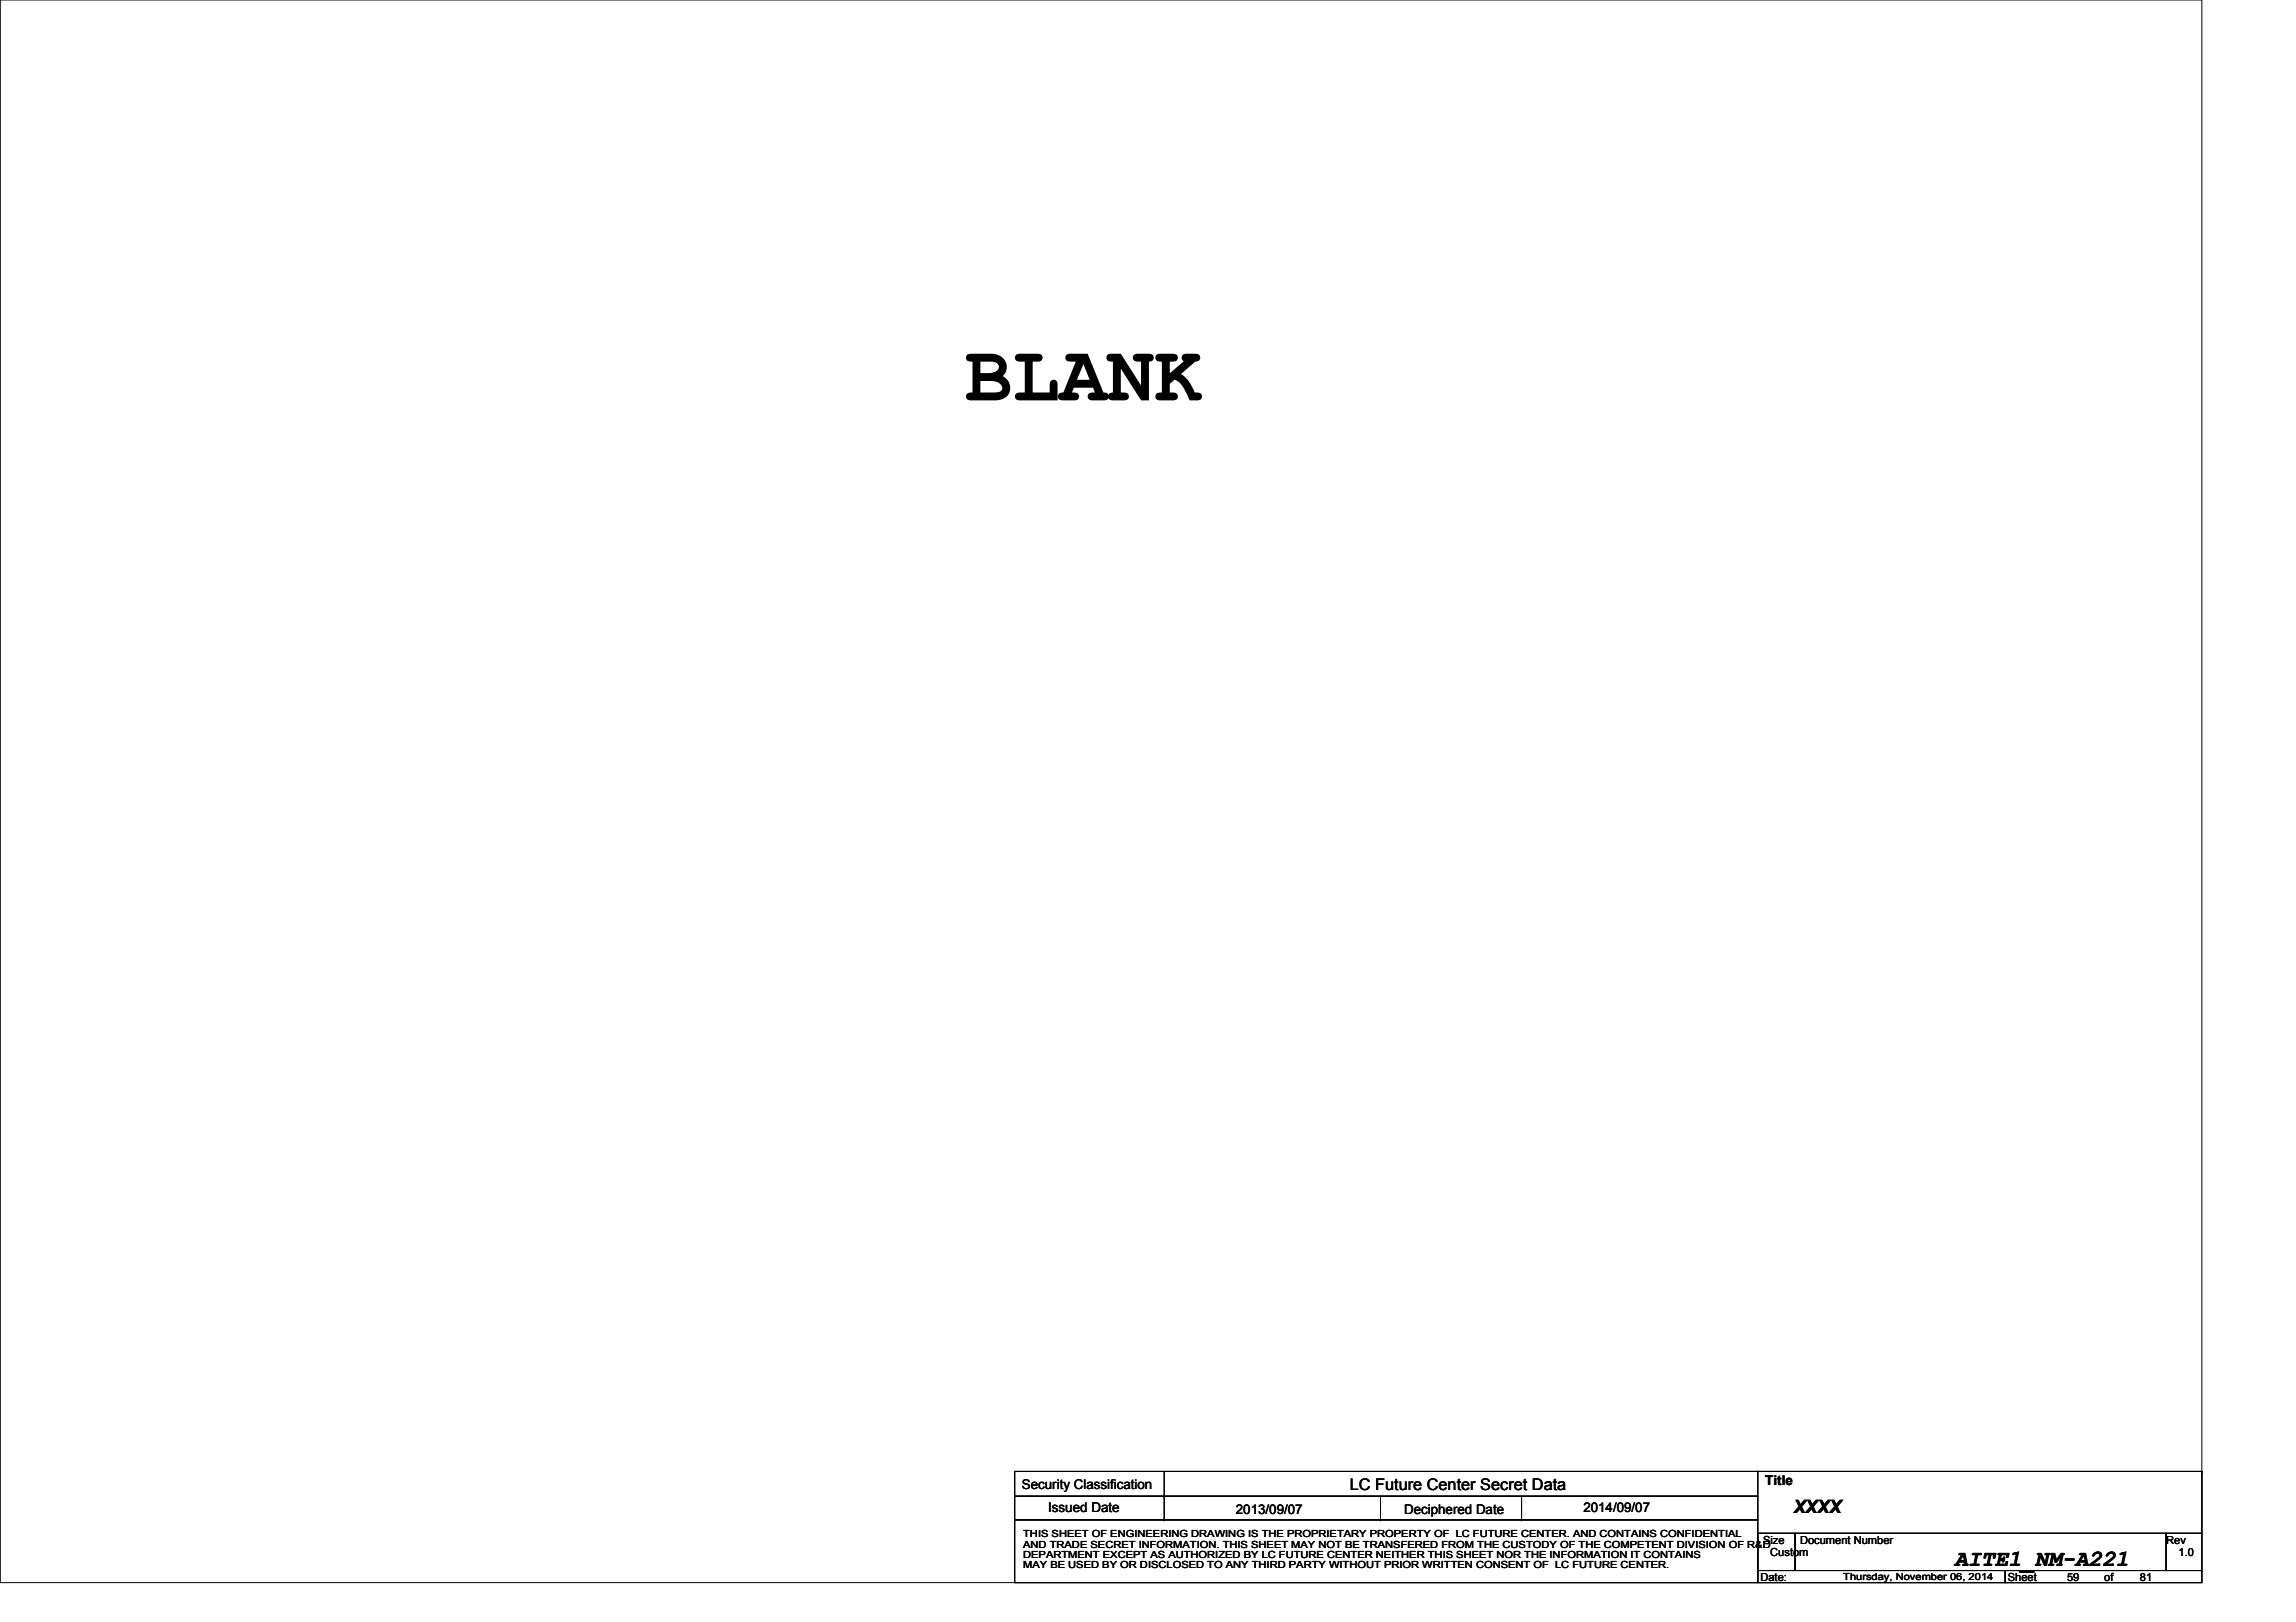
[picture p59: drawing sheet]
<svg xmlns="http://www.w3.org/2000/svg" width="297mm" height="210mm" viewBox="0 0 297 210" stroke-linecap="round" stroke-linejoin="round" font-family="sans-serif">
<defs><g id="words">
<text font-size="10.2" x="124.8" y="51.8">BLANK</text>
<text font-size="3" x="252.9" y="202.6">AITE1_NM-A221</text>
<text font-size="2.4" x="232.1" y="195.8">XXXX</text>
<text font-size="2.1" x="174.6" y="192.8">LC Future Center Secret Data</text>
<g font-size="1.7">
<text x="132.2" y="192.7">Security Classification</text>
<text x="135.6" y="195.7">Issued Date</text>
<text x="159.9" y="195.9">2013/09/07</text>
<text x="181.6" y="195.9">Deciphered Date</text>
<text x="204.8" y="195.7">2014/09/07</text>
<text x="228.4" y="192.2">Title</text>
</g>
<g font-size="1.4">
<text x="228.1" y="199.8">Size</text>
<text x="229" y="201.4">Custom</text>
<text x="232.9" y="199.8">Document Number</text>
<text x="280.2" y="199.8">Rev</text>
<text x="281.9" y="201.4">1.0</text>
<text x="227.7" y="204.6">Date:</text>
<text x="259.8" y="204.6">Sheet</text>
<text x="267.4" y="204.6">59</text>
<text x="272.2" y="204.6">of</text>
<text x="276.9" y="204.6">81</text>
</g>
<g font-size="1.3">
<text x="132.4" y="199">THIS SHEET OF ENGINEERING DRAWING IS THE PROPRIETARY PROPERTY OF LC FUTURE CENTER. AND CONTAINS CONFIDENTIAL</text>
<text x="132.4" y="200.3">AND TRADE SECRET INFORMATION. THIS SHEET MAY NOT BE TRANSFERED FROM THE CUSTODY OF THE COMPETENT DIVISION OF R&amp;D</text>
<text x="132.4" y="201.6">DEPARTMENT EXCEPT AS AUTHORIZED BY LC FUTURE CENTER NEITHER THIS SHEET NOR THE INFORMATION IT CONTAINS</text>
<text x="132.4" y="202.9">MAY BE USED BY OR DISCLOSED TO ANY THIRD PARTY WITHOUT PRIOR WRITTEN CONSENT OF LC FUTURE CENTER.</text>
<text x="238.5" y="204.4">Thursday, November 06, 2014</text>
</g>
</g></defs>
<g fill="none" stroke="#000" stroke-width=".13">
<path d="M0 0h284.9v204.8h-284.9zM131.3 190.4h96.1v3.2h-96.1zM131.3 193.6h96.1v3.1h-96.1zM131.3 196.7h96.1v8.1h-96.1zM150.6 193.6h.1M150.6 196.7h.1M150.6 190.4v6.3M178.6 196.7h.1M178.6 193.6v3.1M196.8 196.7h.1M196.8 193.6v3.1M227.3 190.4h57.6"/>
<path d="M227.4 198.4h4.8v4.8h-4.8zM232.2 198.4h48v4.8h-48zM280.2 198.4h4.7v4.8h-4.7zM284.9 190.4h.1M227.4 203.2h32v1.6h-32zM259.4 203.2h25.5v1.6h-25.5z"/>
</g>
<use href="#words"/>
</svg>
